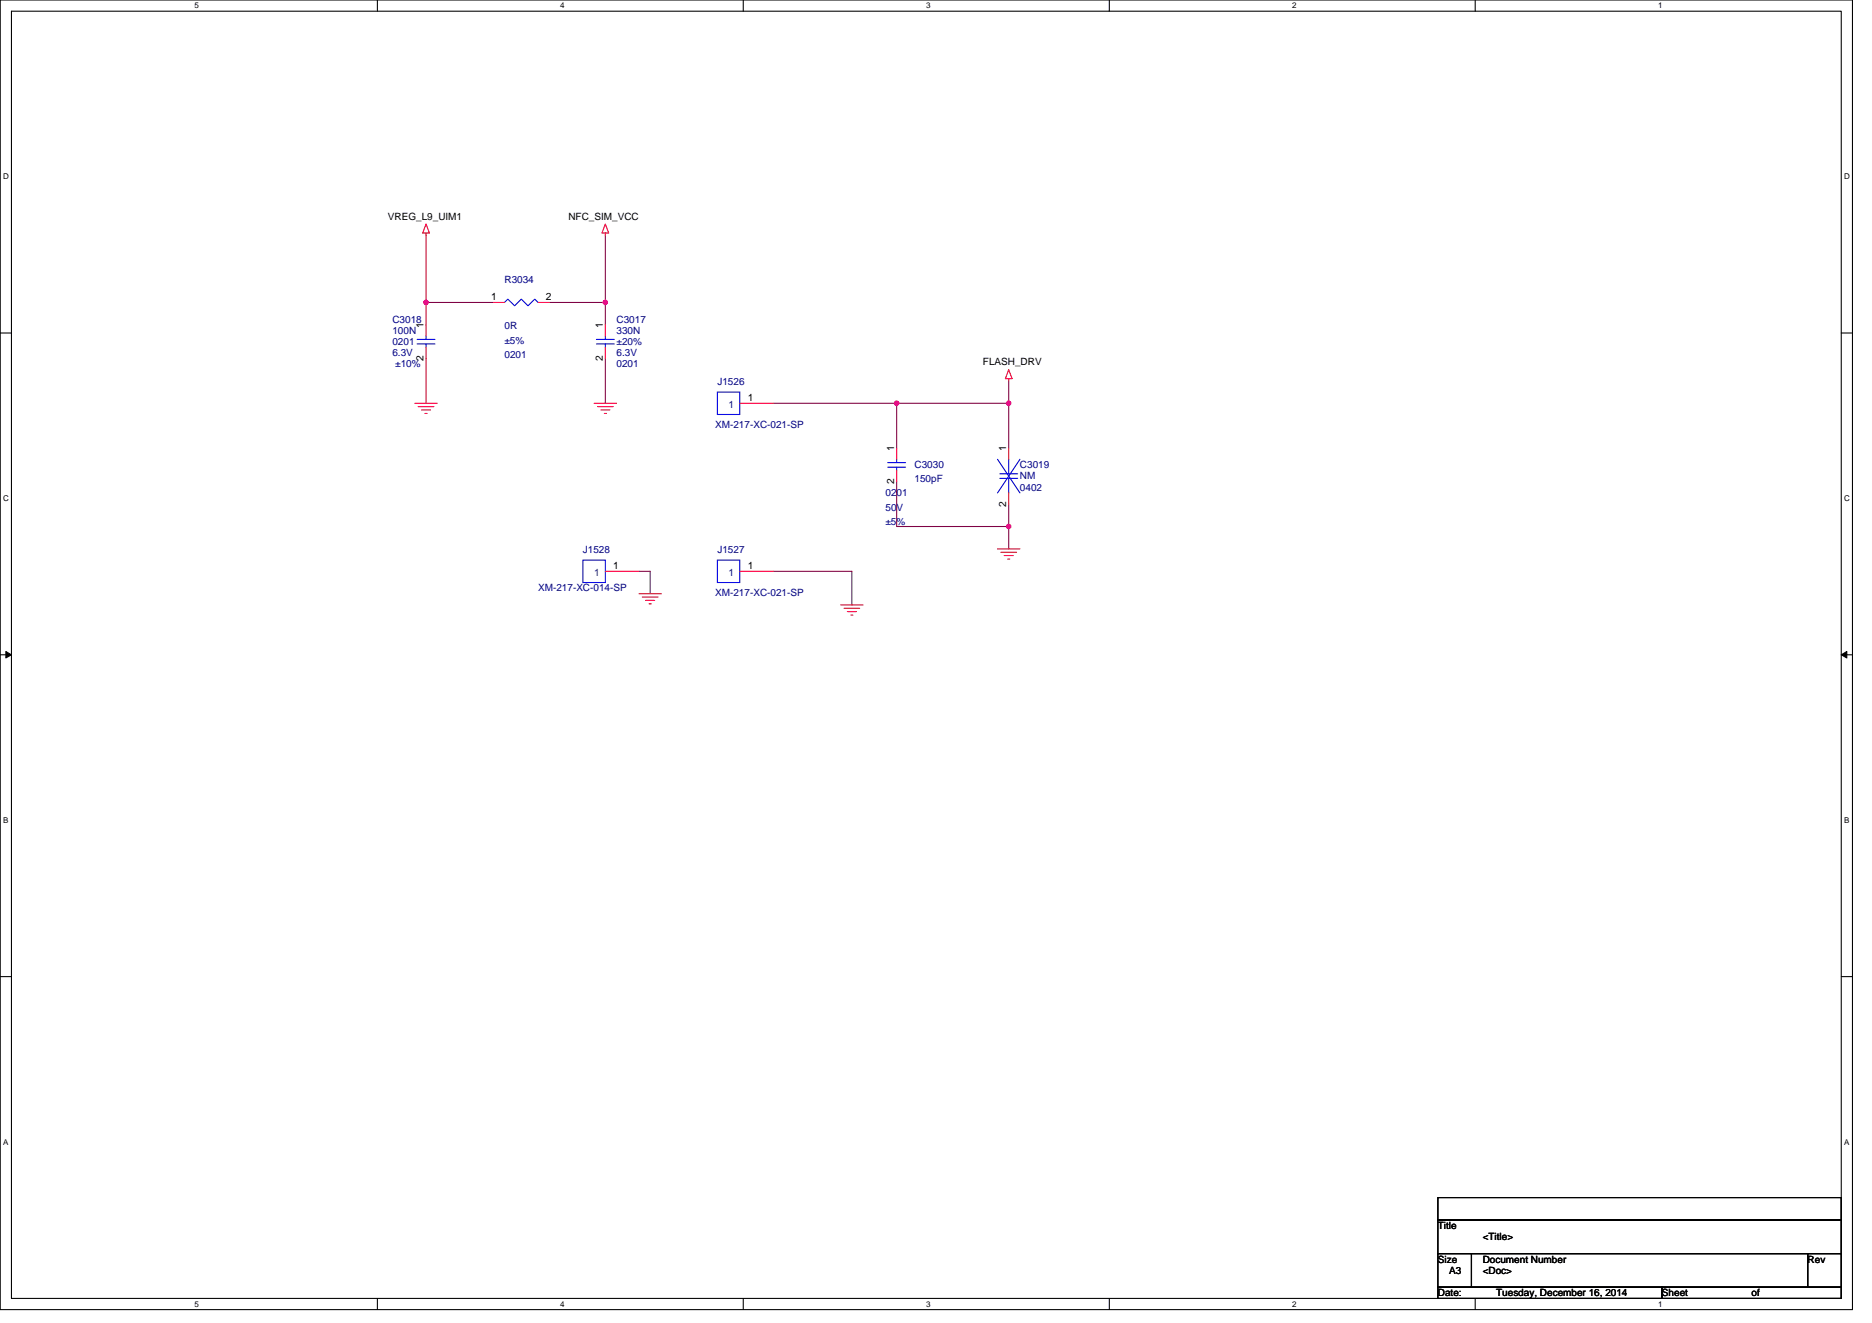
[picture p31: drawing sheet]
<svg xmlns="http://www.w3.org/2000/svg" width="297mm" height="210mm" viewBox="0 0 297 210" stroke-linecap="round" stroke-linejoin="round" font-family="sans-serif">
<defs><g id="words">
<g font-size="1.6">
<text x="61.5" y="34.8">VREG_L9_UIM1</text>
<text x="90.2" y="34.8">NFC_SIM_VCC</text>
<text x="77.9" y="47.6">1</text>
<text x="86.6" y="47.6">2</text>
<text x="67.2" y="52.1" transform="rotate(-90 67.2 52.1)">1</text>
<text x="95.7" y="52.1" transform="rotate(-90 95.7 52.1)">1</text>
<text x="67.2" y="57.3" transform="rotate(-90 67.2 57.3)">2</text>
<text x="95.7" y="57.3" transform="rotate(-90 95.7 57.3)">2</text>
<text x="156" y="58">FLASH_DRV</text>
<text x="118.6" y="63.6">1</text>
<text x="141.9" y="71.6" transform="rotate(-90 141.9 71.6)">1</text>
<text x="159.7" y="71.6" transform="rotate(-90 159.7 71.6)">1</text>
<text x="141.9" y="76.8" transform="rotate(-90 141.9 76.8)">2</text>
<text x="159.7" y="80.4" transform="rotate(-90 159.7 80.4)">2</text>
<text x="97.3" y="90.3">1</text>
<text x="118.6" y="90.3">1</text>
<text x="228.2" y="195.1">Title</text>
<text x="235.3" y="196.8">&lt;Title&gt;</text>
<text x="228.2" y="200.4">Size</text>
<text x="229.9" y="202.2">A3</text>
<text x="235.3" y="200.4">Document Number</text>
<text x="235.3" y="202.2">&lt;Doc&gt;</text>
<text x="286.8" y="200.4">Rev</text>
<text x="228.2" y="205.7">Date:</text>
<text x="237.4" y="205.7">Tuesday, December 16, 2014</text>
<text x="263.7" y="205.7">Sheet</text>
<text x="277.9" y="205.7">of</text>
</g>
<g font-size="1.6" fill="#000080">
<text x="80" y="45">R3034</text>
<text x="62.3" y="51.2">C3018</text>
<text x="62.3" y="53">100N</text>
<text x="80" y="52.3">0R</text>
<text x="97.8" y="51.2">C3017</text>
<text x="97.8" y="53">330N</text>
<text x="62.3" y="54.8">0201</text>
<text x="62.3" y="56.5">6.3V</text>
<text x="62.7" y="58.3">±10%</text>
<text x="80" y="54.6">±5%</text>
<text x="80" y="56.9">0201</text>
<text x="97.8" y="58.3">0201</text>
<text x="97.8" y="56.5">6.3V</text>
<text x="97.8" y="54.8">±20%</text>
<text x="113.8" y="61.2">J1526</text>
<text x="113.5" y="67.9">XM-217-XC-021-SP</text>
<text x="145.1" y="74.3">C3030</text>
<text x="145.1" y="76.5">150pF</text>
<text x="161.8" y="74.3">C3019</text>
<text x="161.8" y="76.1">NM</text>
<text x="161.8" y="77.9">0402</text>
<text x="140.5" y="78.8">0201</text>
<text x="140.5" y="81.1">50V</text>
<text x="140.5" y="83.4">±5%</text>
<text x="92.5" y="87.8">J1528</text>
<text x="113.8" y="87.8">J1527</text>
<text x="85.4" y="93.9">XM-217-XC-014-SP</text>
<text x="113.5" y="94.6">XM-217-XC-021-SP</text>
</g>
<g font-size="1.6" fill="#004080">
<text x="115.6" y="64.7">1</text>
<text x="94.3" y="91.4">1</text>
<text x="115.6" y="91.4">1</text>
</g>
<g font-size="1.3">
<text x="30.8" y="1.3">5</text>
<text x="88.9" y="1.3">4</text>
<text x="147" y="1.3">3</text>
<text x="205" y="1.3">2</text>
<text x="263.1" y="1.3">1</text>
<text x=".5" y="28.4">D</text>
<text x="292.6" y="28.4">D</text>
<text x=".5" y="79.5">C</text>
<text x="292.6" y="79.5">C</text>
<text x=".5" y="130.6">B</text>
<text x="292.6" y="130.6">B</text>
<text x=".5" y="181.7">A</text>
<text x="292.6" y="181.7">A</text>
<text x="30.8" y="207.4">5</text>
<text x="88.9" y="207.4">4</text>
<text x="147" y="207.4">3</text>
<text x="205" y="207.4">2</text>
<text x="263.1" y="207.4">1</text>
</g>
</g></defs>
<path d="M0 0h293.9v207.9h-293.9zM1.8 1.8h290.4v204.3h-290.4z" fill="none" stroke="#000" stroke-width=".17"/>
<g fill="#fff">
<path d="M30.8 .2h.7v1.4h-.7z"/>
<path d="M30.8 206.3h.7v1.4h-.7z"/>
</g>
<path d="M59.9 0v1.8M59.9 206.1v1.8" fill="none" stroke="#000" stroke-width=".17"/>
<g fill="#fff">
<path d="M88.9 .2h.7v1.4h-.7z"/>
<path d="M88.9 206.3h.7v1.4h-.7z"/>
</g>
<path d="M117.9 0v1.8M117.9 206.1v1.8" fill="none" stroke="#000" stroke-width=".17"/>
<g fill="#fff">
<path d="M147 .2h.7v1.4h-.7z"/>
<path d="M147 206.3h.7v1.4h-.7z"/>
</g>
<path d="M176 0v1.8M176 206.1v1.8" fill="none" stroke="#000" stroke-width=".17"/>
<g fill="#fff">
<path d="M205 .2h.7v1.4h-.7z"/>
<path d="M205 206.3h.7v1.4h-.7z"/>
</g>
<path d="M234.1 0v1.8M234.1 206.1v1.8" fill="none" stroke="#000" stroke-width=".17"/>
<g fill="#fff">
<path d="M263.1 .2h.7v1.4h-.7z"/>
<path d="M263.1 206.3h.7v1.4h-.7z"/>
<path d="M.5 27.3h.9v1.4h-.9z"/>
<path d="M292.6 27.3h.9v1.4h-.9z"/>
<path d="M.5 78.4h.9v1.4h-.9z"/>
<path d="M292.6 78.4h.9v1.4h-.9z"/>
</g>
<path d="M0 52.9h1.8M292.2 52.9h1.7" fill="none" stroke="#000" stroke-width=".17"/>
<g fill="#fff">
<path d="M.5 129.5h.8v1.4h-.8z"/>
<path d="M292.6 129.5h.9v1.4h-.9z"/>
</g>
<path d="M0 103.9h1.8M292.2 103.9h1.7" fill="none" stroke="#000" stroke-width=".17"/>
<path d="M.9 103.4l.9 .5-.9 .5zM292.2 103.9l.8-.5v1z" fill="#000" stroke="#000" stroke-width=".16"/>
<g fill="#fff">
<path d="M.5 180.5h.8v1.4h-.8z"/>
<path d="M292.6 180.5h.9v1.4h-.9z"/>
</g>
<path d="M0 155h1.8M292.2 155h1.7M228.2 190.1h64v3.5h-64zM228.2 193.6h64v5.4h-64zM228.2 199h5.3v5.3h-5.3zM233.5 199h53.3v5.3h-53.3zM286.8 199h5.4v5.3h-5.4zM228.2 204.3h35.5v1.8h-35.5zM263.7 204.3h28.5v1.8h-28.5z" fill="none" stroke="#000" stroke-width=".17"/>
<g fill="none" stroke="#800040" stroke-width=".17">
<path d="M67.6 37.3v10.7M96.1 37.3v10.7M67.6 48v3.6M67.6 56.9v7.1M67.6 48h10.7M87.2 48h8.9M96.1 48v3.6M96.1 56.9v7.1M122.7 64h19.6M142.3 64h17.8M142.3 64v7.1M142.3 76.5v7.1h17.8"/>
<path d="M160.1 64v7.1M160.1 60.5v3.5M101.4 90.7h1.8v3.5M122.7 90.7h12.5v5.3M160.1 80v3.6M160.1 83.6v3.5"/>
</g>
<g fill="#f0f" stroke="#f0f" stroke-width=".17">
<circle cx="67.6" cy="48" r=".35"/>
<circle cx="96" cy="48" r=".35"/>
<circle cx="160" cy="64" r=".35"/>
<circle cx="142.3" cy="64" r=".35"/>
<circle cx="160" cy="83.6" r=".35"/>
</g>
<g fill="none" stroke="#f00" stroke-width=".17">
<path d="M67.6 35.6l.5 1.4h-1zM67.6 37v.3M96.1 35.6l.5 1.4h-1.1zM96.1 37v.3M67.6 51.6v1.7M67.6 55.1v1.8M78.3 48h1.7M85.4 48h1.8M96.1 51.6v1.7M96.1 55.1v1.8M160.1 58.7l.5 1.4h-1.1zM65.8 64h3.6"/>
<path d="M66.4 64.5h2.5M66.9 65.1h1.4M67.4 65.6h.4M94.3 64h3.5M94.8 64.5h2.5M95.3 65.1h1.5M95.9 65.6h.3M117.4 64h5.3M142.3 71.1v1.8M142.3 74.7v1.8M160.1 60.1v.4M160.1 71.1v1.8"/>
<path d="M160.1 78.2v1.8M96.1 90.7h5.3M101.4 94.2h3.5M101.9 94.8h2.5M102.4 95.3h1.5M103 95.8h.3M117.4 90.7h5.3M133.4 96h3.5M133.9 96.5h2.5M134.4 97.1h1.5M135 97.6h.3M158.3 87.1h3.5"/>
<path d="M158.8 87.7h2.5M159.3 88.2h1.5M159.9 88.7h.3"/>
</g>
<g fill="none" stroke="#00f" stroke-width=".17">
<path d="M66.2 53.9h2.8M66.2 54.6h2.8M67.6 53.3v.6M67.6 54.6v.5M80 48l.6-.5 1.1 1 1-1 1.1 1 1.1-1 .5 .5M94.6 53.9h2.9M94.6 54.6h2.9M96.1 53.3v.6M96.1 54.6v.5M113.8 62.2h3.6v3.6h-3.6zM140.9 73.4h2.8M140.9 74.1h2.8"/>
<path d="M142.3 72.9v.5M142.3 74.1v.6M158.3 72.9l3.5 5.3M158.6 75.2h2.9M158.6 75.9h2.9M160.1 72.9v2.3M160.1 75.9v2.3M161.8 72.9l-3.5 5.3M92.5 88.9h3.6v3.6h-3.6zM113.8 88.9h3.6v3.6h-3.6z"/>
</g>
<use href="#words"/>
</svg>
